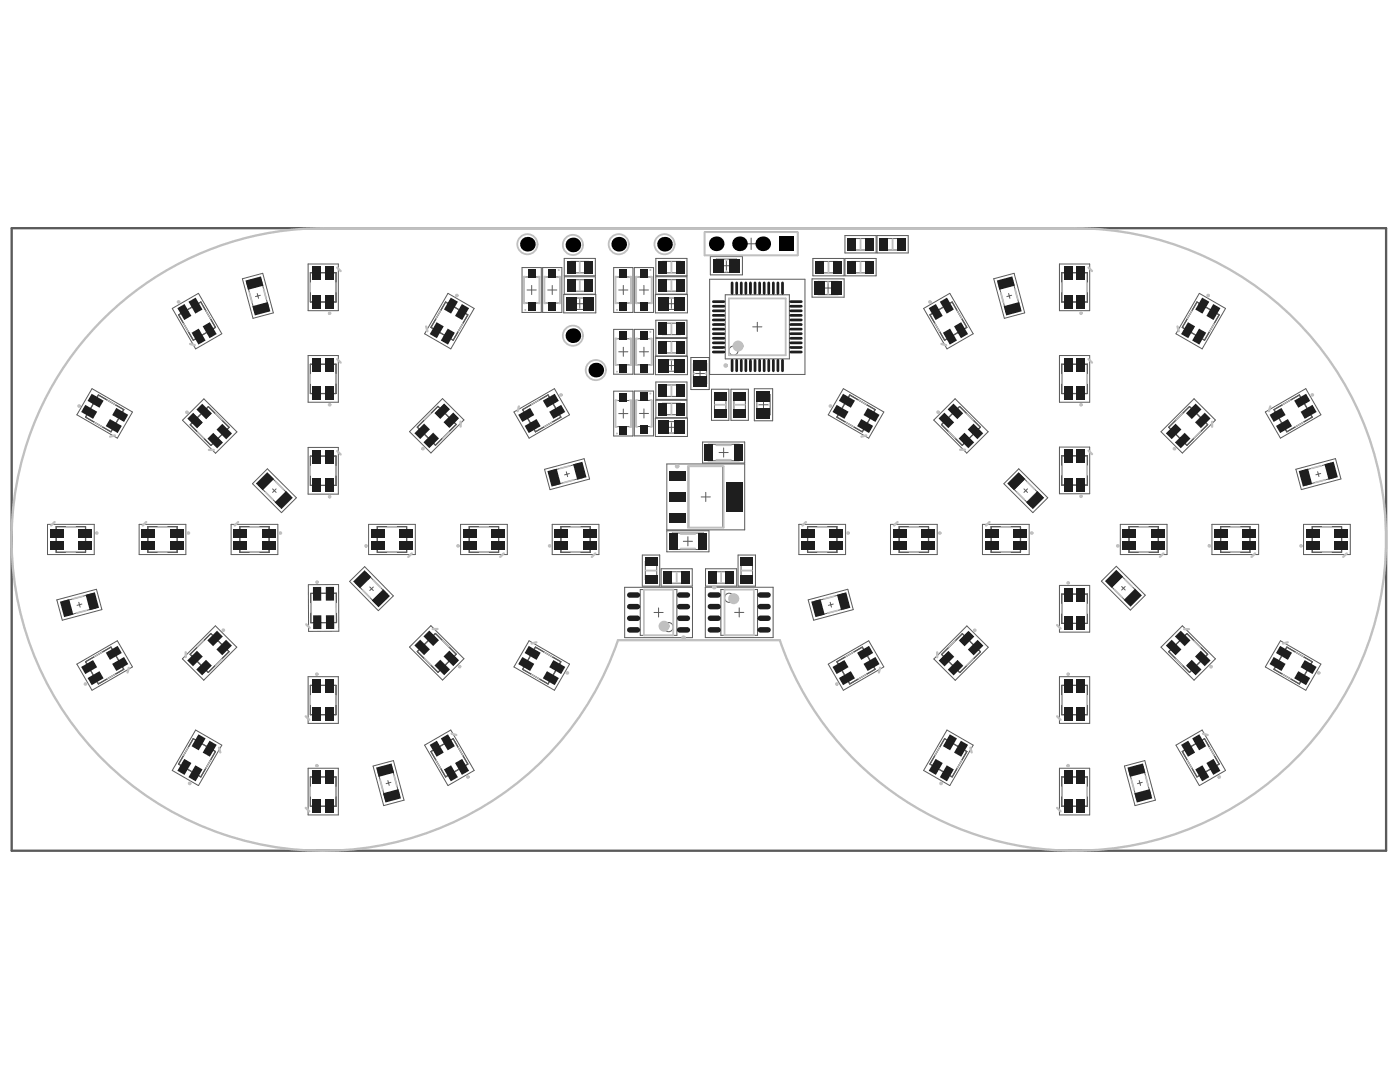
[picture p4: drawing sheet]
<svg xmlns="http://www.w3.org/2000/svg" width="279mm" height="216mm" viewBox="0 0 279 216" stroke-linecap="round" stroke-linejoin="round" font-family="sans-serif">
<g fill="none" stroke="#5a5a5a" stroke-width=".2">
<path d="M48.4 55.6l4-1.1 2.2 7.9-4.1 1.1zM49.3 56.6l2.8-.8 1.5 5.7-2.8 .8zM51.3 58.6l.3 .9M52 58.9l-1 .3M61.5 52.7h6v9.3h-6zM89.4 58.5l5.2 3-4.6 8.1-5.3-3zM104.2 53.4h3.8v8.9h-3.8zM104.6 55.3h3.1v5.2h-3.1zM105.2 57.9h1.8M106.1 57v1.8M108.3 53.4h3.8v8.9h-3.8zM108.7 55.3h3.1v5.2h-3.1z"/>
<path d="M109.3 57.9h1.8M110.2 57v1.8M112.5 58.8h6.4v3.6h-6.4zM112.6 51.6h6.2v3.4h-6.2zM112.6 55.2h6.2v3.5h-6.2zM113.9 52.2h3.6v2.2h-3.6zM113.9 55.8h3.6v2.3h-3.6zM113.9 59.5h3.6v2.2h-3.6zM115.7 59.7v1.8M122.5 53.4h3.8v8.9h-3.8zM122.8 55.3h3.1v5.2h-3.1zM123.5 57.9h1.8"/>
<path d="M124.4 57v1.8M126.6 53.4h3.8v8.9h-3.8zM127 55.3h3.1v5.2h-3.1zM127.6 57.9h1.8M128.5 57v1.8M130.8 58.8h6.4v3.6h-6.4zM130.9 51.6h6.2v3.4h-6.2zM130.9 55.2h6.2v3.5h-6.2zM132.2 59.5h3.6v2.2h-3.6zM132.2 52.2h3.6v2.2h-3.6zM132.2 55.8h3.6v2.3h-3.6zM134 59.7v1.8"/>
<path d="M140.6 46.3h18.6v4.7h-18.6zM141.6 55.7h19v19h-19zM141.8 51.2h6.4v3.7h-6.4zM143 51.7h4v2.6h-4zM144.1 53h1.8M144.7 58.8h12.8v12.8h-12.8zM145 52.1v1.8M148.8 48.6h2.2M149.9 47.5v2.3M162.1 55.6h6.4v3.7h-6.4zM162.2 51.6h6.2v3.4h-6.2zM163.3 56.1h4v2.7h-4z"/>
<path d="M163.5 52.2h3.7v2.3h-3.7zM164.3 57.5h1.9M165.3 56.6v1.8M168.6 47h6.2v3.5h-6.2zM168.6 51.6h6.2v3.4h-6.2zM169.9 47.6h3.7v2.3h-3.7zM169.9 52.2h3.7v2.3h-3.7zM175 47h6.2v3.5h-6.2zM176.3 47.6h3.7v2.3h-3.7zM198.3 55.6l4.1-1.1 2.1 7.9-4.1 1.1zM199.2 56.6l2.9-.8 1.5 5.7-2.8 .8zM201.3 58.6l.2 .9"/>
<path d="M201.9 58.9l-1 .3M211.4 52.7h6.1v9.3h-6.1zM239.4 58.5l5.2 3-4.7 8.1-5.2-3zM18.4 77.5l8 4.7-3 5.2-8.1-4.6zM34.4 61.5l5.2-3 4.7 8.1-5.3 3zM61.5 70.9h6v9.4h-6zM88.3 79.5l4.3 4.3-6.6 6.6-4.3-4.3zM114.8 60.6h1.8M122.5 65.7h3.8v9h-3.8zM122.5 78.1h3.8v8.9h-3.8zM122.8 79.9h3.1v5.2h-3.1zM122.8 67.6h3.1v5.2h-3.1z"/>
<path d="M123.5 70.2h1.8M124.4 69.3v1.8M126.6 65.7h3.8v9h-3.8zM126.6 78h3.8v9h-3.8zM127 79.9h3.1v5.2h-3.1zM127 67.6h3.1v5.2h-3.1zM127.6 70.2h1.8M128.5 69.3v1.8M130.8 71.1h6.4v3.7h-6.4zM130.9 63.9h6.2v3.5h-6.2zM130.9 67.5h6.2v3.5h-6.2zM130.9 76.2h6.2v3.5h-6.2z"/>
<path d="M130.9 79.9h6.2v3.4h-6.2zM132.2 71.8h3.6v2.3h-3.6zM132.2 64.5h3.6v2.3h-3.6zM132.2 68.1h3.6v2.3h-3.6zM132.2 76.8h3.6v2.3h-3.6zM133.1 60.6h1.8M133.1 72.9h1.8M134 72v1.8M137.9 71.3h3.6v6.4h-3.6zM138.4 72.5h2.6v4h-2.6zM138.8 74.5h1.8M139.7 73.6v1.8"/>
<path d="M142 77.7h3.5v6.2h-3.5zM142.6 78.9h2.3v3.7h-2.3zM145.9 77.7h3.5v6.2h-3.5zM146.5 78.9h2.3v3.7h-2.3zM150.2 65.2h1.9M150.5 77.6h3.7v6.4h-3.7zM151 78.8h2.7v4h-2.7zM151.1 64.3v1.8M152.4 79.9v1.8M168.3 77.5l8.1 4.7-3 5.2-8.1-4.6zM184.3 61.5l5.3-3 4.6 8.1-5.2 3zM211.4 70.9h6.1v9.4h-6.1z"/>
<path d="M36.4 83.8l4.3-4.2 6.6 6.6-4.3 4.2zM50.4 96.5l3-3 5.8 5.8-3 3zM51.7 96.9l2-2.1 4.2 4.1-2.1 2.1zM54.4 97.5l.7 .8M55.1 97.5l-.7 .8M61.5 89.3h6v9.3h-6zM102.6 82.2l8-4.7 3.1 5.3-8.1 4.6zM108.7 93.6l7.9-2.1 1.1 4.1-7.9 2.1zM109.9 94l5.7-1.5 .8 2.8-5.7 1.5zM113 94.1l.3 1M113.6 94.5l-.9 .3M123.5 82.5h1.8"/>
<path d="M124.4 81.6v1.8M127.6 82.5h1.8M128.5 81.6v1.8M130.8 83.4h6.4v3.7h-6.4zM132.2 84.1h3.6v2.3h-3.6zM132.2 80.5h3.6v2.3h-3.6zM133.1 85.3h1.8M133.1 92.6h15.5v13.1h-15.5zM134 84.4v1.8M137.5 93h6.7v12.3h-6.7zM139.9 99.2h1.9M140.2 88.2h8.4v4.2h-8.4z"/>
<path d="M140.9 98.2v1.9M141.3 88.7h6.2v3.2h-6.2zM143.5 90.3h1.8M144.4 89.4v1.8M151.5 80.8h1.8M186.3 83.8l4.3-4.2 6.6 6.5-4.3 4.3zM200.3 96.5l3-3 5.8 5.8-3 3zM201.6 96.9l2.1-2.1 4.1 4.1-2.1 2.1zM204.3 97.5l.8 .8M205.1 97.5l-.8 .8M211.4 89.2h6.1v9.3h-6.1zM231.7 86.1l6.6-6.5 4.3 4.2-6.6 6.6z"/>
<path d="M252.5 82.2l8.1-4.7 3 5.3-8.1 4.6zM258.6 93.6l7.9-2.1 1.1 4.1-7.9 2.1zM259.9 94l5.6-1.6 .8 2.9-5.7 1.5zM263 94.1l.2 1M263.6 94.5l-1 .2M9.5 104.6h9.3v6.1h-9.3zM11.3 119.7l7.9-2.1 1.1 4-7.9 2.2zM27.8 104.6h9.3v6.1h-9.3zM46.1 104.6h9.3v6.1h-9.3zM61.5 116.7l6.1-.1v9.4h-6zM69.8 116l3-2.9 5.7 5.8-3 3zM71.1 116.4l2.1-2 4 4.1-2 2.1z"/>
<path d="M73.6 104.6h9.3v6.1h-9.3zM73.8 117.1l.7 .7M74.5 117.1l-.7 .7M91.9 104.6h9.3v6.1h-9.3zM110.2 104.6h9.3v6.1h-9.3zM124.7 117.2h13.5v10h-13.5zM127.8 117.6h7.3v9.2h-7.3zM128.2 110.7h3.5v6.3h-3.5zM128.8 112h2.3v3.7h-2.3zM131.9 113.5h6.3v3.5h-6.3zM133.1 105.9h8.4v4.2h-8.4zM133.2 114.1h3.7v2.3h-3.7z"/>
<path d="M134.2 106.4h6.2v3.3h-6.2zM136.4 108h1.8M137.3 107.1v1.8M140.8 117.2h13.5v10h-13.5zM140.8 113.5h6.2v3.5h-6.2zM142.1 114.1h3.6v2.3h-3.6zM143.9 117.6h7.3v9.2h-7.3zM147.3 110.7h3.5v6.3h-3.5zM147.9 112h2.3v3.7h-2.3zM159.4 104.6h9.4v6.1h-9.4zM161.3 119.7l7.9-2.1 1.1 4-7.9 2.2zM177.7 104.6h9.3v6.1h-9.3z"/>
<path d="M196.1 104.6h9.3v6.1h-9.3zM211.4 116.8h6.1v9.3h-6.1zM219.8 116l3-3 5.8 5.8-3 2.9zM221.1 116.3l2.1-2 4.1 4.1-2.1 2.1zM223.6 104.6h9.3v6.1h-9.3zM223.8 117l.8 .7M224.6 117l-.8 .7M241.9 104.6h9.3v6.1h-9.3zM260.2 104.6h9.3v6.1h-9.3zM12.7 120l5.6-1.5 .8 2.8-5.7 1.5zM15.3 132.5l8.1-4.6 3 5.2-8 4.6zM15.7 120.2l.3 .9"/>
<path d="M16.3 120.5l-.9 .3M36.4 131.5l6.6-6.6 4.3 4.2-6.6 6.6zM61.5 135h6v9.3h-6zM81.7 129.1l4.3-4.3 6.6 6.6-4.3 4.3zM105.6 127.9l8.1 4.6-3.1 5.2-8-4.6zM130.5 122.2h1.8M131.4 121.3v1.8M146.6 122.2h1.8M147.5 121.3v1.8M162.6 120l5.7-1.5 .7 2.8-5.6 1.5zM165.3 132.5l8.1-4.6 3 5.2-8.1 4.6zM165.7 120.2l.2 .9"/>
<path d="M166.3 120.5l-1 .3M193 124.9l4.2 4.3-6.6 6.6-4.2-4.3zM211.4 135h6.1v9.3h-6.1zM231.7 129.1l4.3-4.2 6.6 6.6-4.3 4.2zM255.5 127.9l8.1 4.6-3 5.2-8.1-4.6zM39 145.7l5.3 3-4.7 8.1-5.2-3.1zM61.5 153.3h6v9.3h-6zM74.5 152.9l4-1.1 2.1 7.9-4 1.1zM75.4 153.8l2.8-.8 1.5 5.7-2.8 .7zM77.4 155.8l.3 .9M78 156.1l-.9 .3M84.7 148.7l5.3-3 4.6 8-5.2 3.1z"/>
<path d="M189 145.7l5.2 3-4.6 8.1-5.3-3.1zM211.4 153.3h6.1v9.3h-6.1zM224.4 152.9l4.1-1.1 2.1 7.9-4.1 1.1zM225.3 153.8l2.8-.8 1.6 5.7-2.9 .7zM227.4 155.8l.2 .9M228 156.1l-1 .3M234.7 148.7l5.2-3 4.7 8-5.2 3.1z"/>
<circle cx="146.4" cy="70" r=".91"/>
<circle cx="145.5" cy="119.3" r=".91"/>
<circle cx="133.4" cy="125.1" r=".91"/>
</g>
<g fill="none" stroke="#5a5a5a" stroke-width=".23">
<path d="M61.9 54.4h5.2v5.9h-5.2zM211.9 54.4h5.1v5.9h-5.1zM19.6 78.8l5.1 2.9-2.6 4.5-5-3zM35.6 62.8l4.5-2.5 2.9 5-4.4 2.6zM61.9 72.7h5.2v5.8h-5.2zM88.9 60.3l4.5 2.5-3 5.1-4.4-2.6zM169.6 78.8l5.1 2.9-2.6 4.5-5.1-3zM185.6 62.8l4.4-2.5 3 5-4.5 2.6zM211.9 72.7h5.1v5.8h-5.1zM238.9 60.3l4.4 2.5-2.9 5.1-4.4-2.6zM38 84.8l3.6-3.7 4.1 4.2-3.6 3.6zM61.9 91h5.2v5.9h-5.2z"/>
<path d="M87.4 81.1l3.6 3.6-4.1 4.1-3.6-3.6zM104.3 81.7l5.1-2.9 2.5 4.4-5 3zM187.9 84.7l3.6-3.6 4.2 4.1-3.7 3.7zM211.9 90.9h5.1v5.9h-5.1zM233.3 85.2l4.1-4.1 3.6 3.6-4.1 4.2zM254.3 81.7l5-2.9 2.6 4.4-5.1 3zM11.2 105.1h5.9v5.1h-5.9zM29.5 105.1h5.9v5.1h-5.9zM47.9 105.1h5.8v5.1h-5.8zM62 118.4h5.1l.1 5.8-5.2 .1zM75.3 105.1h5.9v5.1h-5.9zM93.7 105.1h5.8v5.1h-5.8z"/>
<path d="M111.9 105.1h5.9v5.1h-5.9zM161.2 105.1h5.8v5.1h-5.8zM179.5 105.1h5.8v5.1h-5.8zM197.8 105.1h5.9v5.1h-5.9zM211.9 118.5h5.1v5.9h-5.1zM225.3 105.1h5.9v5.1h-5.9zM243.6 105.1h5.9v5.1h-5.9zM261.9 105.1h5.8v5.1h-5.8zM17.1 132l5-2.9 2.6 4.5-5.1 2.9zM37.9 130.6l4.2-4.2 3.6 3.6-4.1 4.2zM61.9 136.8h5.2v5.8h-5.2zM83.3 130l3.6-3.6 4.1 4.1-3.6 3.6z"/>
<path d="M106.9 129.1l5 2.9-2.5 4.5-5.1-2.9zM167 132l5.1-2.9 2.6 4.5-5.1 2.9zM192.1 126.4l3.6 3.7-4.2 4.1-3.6-3.6zM211.9 136.8h5.1v5.8h-5.1zM233.3 130l3.6-3.6 4.1 4.2-3.6 3.6zM256.8 129.1l5.1 2.9-2.6 4.5-5-2.9zM38.6 147.4l4.4 2.6-2.9 5-4.5-2.5zM61.9 155h5.2v5.9h-5.2zM86 150l4.4-2.6 3 5.1-4.5 2.5zM188.5 147.4l4.5 2.6-3 5-4.4-2.5zM211.9 155h5.1v5.9h-5.1zM236 150l4.4-2.6 2.9 5.1-4.4 2.5z"/>
</g>
<path d="M2.3 45.5h274.3v124.3h-274.3z" fill="none" stroke="#5a5a5a" stroke-width=".46"/>
<g fill="none" stroke="#c0c0c0" stroke-width=".37">
<path d="M49.8 58.5l.5 1.9M52.6 57.7l.5 1.9M104.8 55.2h-.2v5.3h.2M107.4 55.2h.3v5.3h-.3M108.9 55.2h-.2v5.3h.2M111.5 55.2h.3v5.3h-.3M115.7 52.3v2M115.7 56v2M123.1 55.2h-.3v5.3h.3M125.7 55.2h.2v5.3h-.2M127.2 55.2h-.2v5.3h.2M129.8 55.2h.3v5.3h-.3"/>
<path d="M134 52.3v2M134 55.9v2.1M140.6 46.3h18.6v4.7h-18.6zM144.9 54.2h.2M144.9 51.9h.2M145.5 59.6h11.3v11.3h-11.3zM165.2 58.6h.2M165.2 56.3h.2M165.3 52.3v2M171.7 47.7v2M171.7 52.3v2M178.1 47.7v2"/>
<path d="M199.7 58.5l.6 1.9M202.6 57.7l.5 1.9M123.1 79.9h-.3v5.3h.3M123.1 67.5h-.3v5.3h.3M125.7 79.9h.2v5.3h-.2M125.7 67.5h.2v5.3h-.2M127.2 79.9h-.2v5.3h.2M127.2 67.5h-.2v5.3h.2M129.8 79.9h.3v5.3h-.3M129.8 67.5h.3v5.3h-.3M134 64.6v2M134 68.3v2"/>
<path d="M134 77v2M138.6 74.4v.2M140.9 74.4v.2M53 98.2l1.4 1.4M55.1 96.2l1.4 1.4M113.7 93l-1.9 .5M114.5 95.8l-1.9 .5M134 80.6v2M137.3 93h7.1v12.3h-7.1zM142.7 80.8h2M143 91.8h2.9M143 88.8h2.9"/>
<path d="M146.6 80.8h2M151.2 80.7v.2M153.5 80.7v.2M203 98.2l1.4 1.4M205 96.2l1.4 1.4M263.7 92.9l-2 .6M264.4 95.8l-1.9 .5M16.5 119l-2 .5M72.4 117.8l1.4 1.4M74.5 115.7l1.4 1.5M128.5 117.6h5.9v9.2h-5.9zM128.9 113.9h2"/>
<path d="M135 114.2v2M135.8 109.5h2.9M135.8 106.5h2.9M143.9 114.2v2M144.6 117.6h5.9v9.2h-5.9zM148 113.9h2M166.4 119l-1.9 .5M222.5 117.7l1.4 1.4M224.5 115.6l1.4 1.5M17.2 121.8l-1.9 .5M167.2 121.8l-2 .5M75.9 155.6l.5 2"/>
<path d="M78.7 154.9l.5 1.9M225.8 155.6l.5 2M228.6 154.9l.6 1.9"/>
<circle cx="91.2" cy="59" r=".18"/>
<circle cx="105.3" cy="48.7" r="2.01"/>
<circle cx="114.3" cy="48.9" r="2.01"/>
<circle cx="123.5" cy="48.7" r="2.01"/>
<circle cx="132.6" cy="48.7" r="2.01"/>
<circle cx="241.1" cy="59" r=".18"/>
<circle cx="35.6" cy="60.2" r=".18"/>
<circle cx="65.8" cy="62.5" r=".18"/>
<circle cx="112" cy="78.8" r=".18"/>
<circle cx="114.3" cy="67" r="2.01"/>
<circle cx="118.9" cy="73.8" r="2.01"/>
<circle cx="185.6" cy="60.2" r=".18"/>
<circle cx="215.7" cy="62.5" r=".18"/>
<circle cx="261.9" cy="78.8" r=".18"/>
<circle cx="15.8" cy="81" r=".18"/>
<circle cx="37.3" cy="82.3" r=".18"/>
<circle cx="65.8" cy="99.1" r=".18"/>
<circle cx="65.8" cy="80.8" r=".18"/>
<circle cx="84.4" cy="89.5" r=".18"/>
<circle cx="165.7" cy="81" r=".18"/>
<circle cx="187.2" cy="82.2" r=".18"/>
<circle cx="215.7" cy="80.8" r=".18"/>
<circle cx="215.7" cy="99" r=".18"/>
<circle cx="234.4" cy="89.5" r=".18"/>
<circle cx="19.3" cy="106.4" r=".18"/>
<circle cx="37.6" cy="106.4" r=".18"/>
<circle cx="56" cy="106.4" r=".18"/>
<circle cx="63.3" cy="116.2" r=".18"/>
<circle cx="73.1" cy="108.9" r=".18"/>
<circle cx="91.4" cy="108.9" r=".18"/>
<circle cx="109.7" cy="108.9" r=".18"/>
<circle cx="169.3" cy="106.4" r=".18"/>
<circle cx="187.5" cy="106.4" r=".18"/>
<circle cx="205.9" cy="106.4" r=".18"/>
<circle cx="213.2" cy="116.3" r=".18"/>
<circle cx="223.1" cy="108.9" r=".18"/>
<circle cx="241.4" cy="108.9" r=".18"/>
<circle cx="259.6" cy="108.9" r=".18"/>
<circle cx="17.1" cy="136.5" r=".18"/>
<circle cx="44.6" cy="125.7" r=".18"/>
<circle cx="63.2" cy="134.5" r=".18"/>
<circle cx="91.7" cy="133" r=".18"/>
<circle cx="113.2" cy="134.3" r=".18"/>
<circle cx="167" cy="136.5" r=".18"/>
<circle cx="194.5" cy="125.8" r=".18"/>
<circle cx="213.2" cy="134.5" r=".18"/>
<circle cx="241.7" cy="133" r=".18"/>
<circle cx="263.2" cy="134.3" r=".18"/>
<circle cx="37.9" cy="156.3" r=".18"/>
<circle cx="63.2" cy="152.8" r=".18"/>
<circle cx="93.4" cy="155" r=".18"/>
<circle cx="187.8" cy="156.3" r=".18"/>
<circle cx="213.2" cy="152.8" r=".18"/>
<circle cx="243.3" cy="155" r=".18"/>
</g>
<g fill="none" stroke="#c0c0c0" stroke-width=".23">
<path d="M61.9 56.4v1.8M67.1 56.4v1.8M211.9 56.4v1.8M217 56.4v1.8M21.4 79.8l1.6 .9M36.7 64.6l.9 1.5M41.1 62l.9 1.6M61.9 74.7v1.8M67.1 74.7v1.8M87.9 62l-.9 1.6M92.4 64.6l-1 1.5M107.6 79.8l-1.6 .9"/>
<path d="M171.3 79.8l1.6 .9M186.6 64.6l.9 1.5M191 62l.9 1.6M211.9 74.7v1.8M217 74.7v1.8M237.9 62l-.9 1.6M242.3 64.6l-.9 1.5M257.6 79.8l-1.6 .9M18.8 84.2l1.6 1M39.4 86.2l1.3 1.3M43 82.6l1.3 1.2M61.9 93v1.9"/>
<path d="M67.1 93v1.9M86 82.5l-1.3 1.3M89.6 86.1l-1.3 1.3M110.2 84.2l-1.6 1M168.8 84.2l1.6 1M189.3 86.1l1.3 1.3M192.9 82.5l1.3 1.3M211.9 93v1.8M217 93v1.8M236 82.5l-1.3 1.3M239.6 86.1l-1.3 1.3M260.1 84.2l-1.5 1"/>
<path d="M13.2 110.2h1.9M13.2 105.1h1.9M31.5 110.2h1.8M31.5 105.1h1.8M49.9 110.2h1.8M49.9 105.1h1.8M77.3 110.2h1.8M77.3 105.1h1.8M95.7 110.2h1.8M95.7 105.1h1.8M114 110.2h1.8M114 105.1h1.8"/>
<path d="M163.2 110.2h1.8M163.2 105.1h1.8M181.5 110.2h1.8M181.5 105.1h1.8M199.8 110.2h1.8M199.8 105.1h1.8M227.3 110.2h1.9M227.3 105.1h1.9M245.6 110.2h1.8M245.6 105.1h1.8M263.9 110.2h1.8M265.7 105.1h-1.8"/>
<path d="M20.4 130.1l-1.6 .9M23 134.6l-1.6 .9M40.7 127.8l-1.3 1.3M44.3 131.5l-1.3 1.3M61.9 138.8v1.8M62 120.4v1.8M67.1 138.8v1.8M67.1 120.4v1.8M84.7 131.4l1.3 1.3M88.3 127.8l1.3 1.3M106 134.6l1.6 .9M108.6 130.1l1.6 .9"/>
<path d="M170.4 130.1l-1.6 .9M172.9 134.6l-1.6 .9M190.6 127.9l-1.3 1.3M194.3 131.5l-1.3 1.3M211.9 120.6v1.8M211.9 138.8v1.8M217 120.6v1.8M217 138.8v1.8M234.7 131.5l1.3 1.3M238.3 127.8l1.3 1.3M256 134.6l1.6 .9M258.6 130.1l1.5 .9"/>
<path d="M37.6 149.1l-.9 1.6M42 151.7l-.9 1.6M61.9 157v1.9M67.1 157v1.9M87 151.7l.9 1.6M91.4 149.1l1 1.6M187.5 149.1l-.9 1.6M191.9 151.7l-.9 1.6M211.9 157v1.9M217 157v1.9M237 151.7l.9 1.6M241.4 149.1l.9 1.6"/>
</g>
<g fill="none" stroke="#c0c0c0" stroke-width=".46">
<path d="M67.3 53.4l.7 .7M217.2 53.4l.7 .7M21.1 63.2a62.2 62.2 0 0 1 43.4-17.7h150a62.1 62.1 0 0 1 50.5 98.3 62.1 62.1 0 0 1-109.4-16.1h-32.3a62.2 62.2 0 0 1-91.9 32.5 62.2 62.2 0 0 1-10.3-97zM37.9 68.6l1 .3M67.3 71.7l.7 .7M85 65.1l.3 1M187.9 68.6l.9 .3M217.2 71.7l.7 .7M235 65.1l.2 1M22.9 86.9l-.9 .2M41.7 89.8h1M67.3 90l.7 .7"/>
<path d="M91.9 84.1v1M103.6 81.1l-.3 1M172.9 86.9l-1 .2M191.6 89.7h1M217.2 89.9l.7 .7M241.9 84.2v1M253.5 81.1l-.2 1M10.9 104.2l-.7 .7M29.2 104.2l-.7 .7M47.5 104.2l-.7 .7M82.2 110.4l-.7 .7M100.5 110.4l-.7 .7"/>
<path d="M118.8 110.4l-.7 .7M160.8 104.2l-.7 .7M179.1 104.2l-.7 .7M197.5 104.2l-.7 .7M232.2 110.4l-.7 .7M250.5 110.4l-.7 .7M268.8 110.4l-.7 .7M25.7 133.2l-.3 1M37.1 130.1v1M61.1 124.6l.7 .7M86.3 125.5h1M107 128.2l-.9 .2"/>
<path d="M175.7 133.2l-.3 1M187 130.2v1M211 124.7l.7 .7M236.3 125.5h1M257 128.2l-1 .2M43.7 149.2l.3 .9M61 142.9l.7 .7M90.1 146.4l1 .3M193.7 149.2l.2 .9M211 142.9l.7 .7M240.1 146.4l.9 .3M61 161.2l.7 .7"/>
<path d="M211 161.2l.7 .7"/>
<circle cx="144.8" cy="72.9" r=".23"/>
<circle cx="135.1" cy="93" r=".23"/>
<circle cx="142.5" cy="117.2" r=".23"/>
<circle cx="136.4" cy="127.2" r=".23"/>
</g>
<g fill="none" stroke="#c0c0c0" stroke-width=".2">
<circle cx="111.5" cy="53.9" r=".09"/>
<circle cx="129.8" cy="53.9" r=".09"/>
<circle cx="104.8" cy="61.8" r=".09"/>
<circle cx="123.1" cy="61.8" r=".09"/>
<circle cx="123.1" cy="74.2" r=".09"/>
<circle cx="129.8" cy="66.2" r=".09"/>
<circle cx="129.8" cy="78.5" r=".09"/>
<circle cx="123.1" cy="86.5" r=".09"/>
</g>
<g fill="none" stroke="#c0c0c0" stroke-width="1.1">
<circle cx="147.3" cy="69.1" r=".55"/>
<circle cx="146.4" cy="119.5" r=".55"/>
<circle cx="132.5" cy="125" r=".55"/>
</g>
<g fill="#000">
<circle cx="105.3" cy="48.7" r="1.46"/>
<circle cx="114.3" cy="48.9" r="1.46"/>
<circle cx="123.5" cy="48.7" r="1.46"/>
<circle cx="132.6" cy="48.7" r="1.46"/>
<circle cx="142.9" cy="48.6" r="1.46"/>
<circle cx="147.6" cy="48.6" r="1.46"/>
<circle cx="152.2" cy="48.6" r="1.46"/>
<circle cx="114.3" cy="67" r="1.46"/>
<circle cx="118.9" cy="73.8" r="1.46"/>
</g>
<path d="M155.4 47.2h2.9v2.9h-2.9z" fill-rule="evenodd" fill="#000"/>
<g fill="#1e1e1e">
<path d="M15.6 105.5h2.8v1.7h-2.8z" fill-rule="evenodd"/>
<path d="M33.9 105.5h2.7v1.7h-2.7z" fill-rule="evenodd"/>
<path d="M65 153.8h1.6v2.7h-1.6z" fill-rule="evenodd"/>
<path d="M105.4 53.7h1.4v1.7h-1.4z" fill-rule="evenodd"/>
<path d="M109.5 53.7h1.4v1.7h-1.4z" fill-rule="evenodd"/>
<path d="M123.7 72.6h1.4v1.8h-1.4z" fill-rule="evenodd"/>
<path d="M123.7 53.7h1.4v1.7h-1.4z" fill-rule="evenodd"/>
<path d="M127.8 72.6h1.4v1.8h-1.4z" fill-rule="evenodd"/>
<path d="M127.8 53.7h1.4v1.7h-1.4z" fill-rule="evenodd"/>
<path d="M131.4 64.3h1.7v2.6h-1.7z" fill-rule="evenodd"/>
<path d="M134.9 64.3h1.7v2.6h-1.7z" fill-rule="evenodd"/>
<path d="M138.4 71.8h2.6v2.1h-2.6z" fill-rule="evenodd"/>
</g>
<path d="M142.4 68.4h2.1M142.4 69.3h2.1M142.4 70.2h2.1M142.4 64.8h2.1M142.4 65.7h2.1M142.4 66.6h2.1M142.4 61.1h2.1M142.4 62h2.1M142.4 62.9h2.1" fill="none" stroke="#1e1e1e" stroke-width=".55"/>
<g fill="#1e1e1e">
<path d="M212.4 153.8h1.6v2.7h-1.6z" fill-rule="evenodd"/>
<path d="M242.3 105.5h2.8v1.7h-2.8z" fill-rule="evenodd"/>
<path d="M260.6 105.5h2.8v1.7h-2.8z" fill-rule="evenodd"/>
<path d="M12 120.1l1.8-.5 .8 3-1.8 .5z" fill-rule="evenodd"/>
<path d="M15.6 108.1h2.8v1.6h-2.8z" fill-rule="evenodd"/>
<path d="M33.9 108.1h2.7v1.6h-2.7z" fill-rule="evenodd"/>
<path d="M39 152.7l1.4 .8-1.4 2.4-1.4-.8z" fill-rule="evenodd"/>
<path d="M37.6 60.2l1.4-.8 1.4 2.4-1.4 .8z" fill-rule="evenodd"/>
<path d="M65 159.4h1.6v2.8h-1.6z" fill-rule="evenodd"/>
<path d="M65 135.5h1.6v2.7h-1.6z" fill-rule="evenodd"/>
<path d="M65 117.1h1.7v2.7l-1.7 .1z" fill-rule="evenodd"/>
<path d="M65 122.8h1.7v2.7h-1.6z" fill-rule="evenodd"/>
<path d="M65 89.7h1.6v2.8h-1.6z" fill-rule="evenodd"/>
<path d="M65 95.4h1.6v2.7h-1.6z" fill-rule="evenodd"/>
<path d="M65 71.4h1.6v2.7h-1.6z" fill-rule="evenodd"/>
<path d="M65 77.1h1.6v2.7h-1.6z" fill-rule="evenodd"/>
<path d="M65 58.8h1.6v2.7h-1.6z" fill-rule="evenodd"/>
<path d="M105.4 60.3h1.4v1.7h-1.4z" fill-rule="evenodd"/>
<path d="M109.5 60.3h1.4v1.7h-1.4z" fill-rule="evenodd"/>
<path d="M113.1 55.7h1.7v2.5h-1.7z" fill-rule="evenodd"/>
<path d="M113.1 52h1.7v2.6h-1.7z" fill-rule="evenodd"/>
<path d="M116.6 55.7h1.7v2.5h-1.7z" fill-rule="evenodd"/>
<path d="M116.3 59.3h2.1v2.6h-2.1z" fill-rule="evenodd"/>
<path d="M116.6 52h1.7v2.6h-1.7z" fill-rule="evenodd"/>
<path d="M123.7 84.9h1.4v1.8h-1.4z" fill-rule="evenodd"/>
<path d="M123.7 78.4h1.4v1.7h-1.4z" fill-rule="evenodd"/>
<path d="M123.7 60.3h1.4v1.7h-1.4z" fill-rule="evenodd"/>
<path d="M123.7 66h1.4v1.8h-1.4z" fill-rule="evenodd"/>
<path d="M127.8 84.9h1.4v1.8h-1.4z" fill-rule="evenodd"/>
<path d="M127.8 78.3h1.4v1.8h-1.4z" fill-rule="evenodd"/>
<path d="M127.8 60.3h1.4v1.7h-1.4z" fill-rule="evenodd"/>
<path d="M127.8 66h1.4v1.8h-1.4z" fill-rule="evenodd"/>
<path d="M131.3 71.6h2.1v2.7h-2.1z" fill-rule="evenodd"/>
<path d="M131.4 76.7h1.7v2.5h-1.7z" fill-rule="evenodd"/>
<path d="M131.4 80.3h1.7v2.6h-1.7z" fill-rule="evenodd"/>
<path d="M131.4 55.7h1.7v2.5h-1.7z" fill-rule="evenodd"/>
<path d="M131.3 59.3h2.1v2.6h-2.1z" fill-rule="evenodd"/>
<path d="M131.4 52h1.7v2.6h-1.7z" fill-rule="evenodd"/>
<path d="M134.6 71.6h2.1v2.7h-2.1z" fill-rule="evenodd"/>
<path d="M134.9 76.7h1.7v2.5h-1.7z" fill-rule="evenodd"/>
<path d="M134.9 80.3h1.7v2.6h-1.7z" fill-rule="evenodd"/>
<path d="M134.9 55.7h1.7v2.5h-1.7z" fill-rule="evenodd"/>
<path d="M134.6 59.3h2.1v2.6h-2.1z" fill-rule="evenodd"/>
<path d="M134.9 52h1.7v2.6h-1.7z" fill-rule="evenodd"/>
<path d="M139.4 106.4h1.7v3.3h-1.7z" fill-rule="evenodd"/>
<path d="M138.4 75.1h2.6v2.1h-2.6z" fill-rule="evenodd"/>
</g>
<path d="M142.4 60.2h2.1M142.4 63.8h2.1M142.4 67.5h2.1" fill="none" stroke="#1e1e1e" stroke-width=".55"/>
<g fill="#1e1e1e">
<path d="M142.3 51.7h2.1v2.6h-2.1z" fill-rule="evenodd"/>
<path d="M146.6 88.7h1.6v3.2h-1.6z" fill-rule="evenodd"/>
</g>
<path d="M146.1 56.4v2.1M147 56.4v2.1M147.9 56.4v2.1M146.1 71.9v2.1M147 71.9v2.1M147.9 71.9v2.1" fill="none" stroke="#1e1e1e" stroke-width=".55"/>
<path d="M145.6 51.7h2.1v2.6h-2.1z" fill-rule="evenodd" fill="#1e1e1e"/>
<path d="M149.8 56.4v2.1M150.7 56.4v2.1M151.6 56.4v2.1M153.4 56.4v2.1M154.3 56.4v2.1M155.3 56.4v2.1M149.8 71.9v2.1M150.7 71.9v2.1M151.6 71.9v2.1M153.4 71.9v2.1M154.3 71.9v2.1M155.3 71.9v2.1" fill="none" stroke="#1e1e1e" stroke-width=".55"/>
<g fill="#1e1e1e">
<path d="M172.6 47.5h1.7v2.5h-1.7z" fill-rule="evenodd"/>
<path d="M172.6 52h1.7v2.6h-1.7z" fill-rule="evenodd"/>
<path d="M175.5 47.5h1.8v2.5h-1.8z" fill-rule="evenodd"/>
<path d="M179 47.5h1.7v2.5h-1.7z" fill-rule="evenodd"/>
<path d="M212.4 159.4h1.6v2.8h-1.6z" fill-rule="evenodd"/>
<path d="M212.4 135.5h1.6v2.7h-1.6z" fill-rule="evenodd"/>
<path d="M212.4 122.9h1.6v2.8h-1.6z" fill-rule="evenodd"/>
<path d="M212.4 117.3h1.6v2.7h-1.6z" fill-rule="evenodd"/>
<path d="M212.4 89.7h1.6v2.7h-1.6z" fill-rule="evenodd"/>
<path d="M212.4 95.3h1.6v2.8h-1.6z" fill-rule="evenodd"/>
<path d="M212.4 71.4h1.6v2.7h-1.6z" fill-rule="evenodd"/>
<path d="M212.4 77.1h1.6v2.7h-1.6z" fill-rule="evenodd"/>
<path d="M212.4 58.8h1.6v2.7h-1.6z" fill-rule="evenodd"/>
<path d="M234.5 88.3l1.9-2 1.2 1.2-2 1.9z" fill-rule="evenodd"/>
<path d="M238.5 153.5l1.5-.8 1.3 2.4-1.4 .8z" fill-rule="evenodd"/>
<path d="M239.9 59.4l1.4 .8-1.3 2.4-1.5-.8z" fill-rule="evenodd"/>
<path d="M242.3 108.1h2.8v1.6h-2.8z" fill-rule="evenodd"/>
<path d="M260.6 108.1h2.8v1.6h-2.8z" fill-rule="evenodd"/>
<path d="M264.3 92.6l1.9-.5 .8 3.1-1.9 .5z" fill-rule="evenodd"/>
<path d="M65 141.1h1.6v2.8h-1.6z" fill-rule="evenodd"/>
<path d="M65 53.1h1.6v2.8h-1.6z" fill-rule="evenodd"/>
<path d="M131.4 68h1.7v2.6h-1.7z" fill-rule="evenodd"/>
<path d="M131.3 83.9h2.1v2.7h-2.1z" fill-rule="evenodd"/>
<path d="M134.9 68h1.7v2.6h-1.7z" fill-rule="evenodd"/>
<path d="M134.6 83.9h2.1v2.7h-2.1z" fill-rule="evenodd"/>
<path d="M212.4 141.1h1.6v2.8h-1.6z" fill-rule="evenodd"/>
<path d="M212.4 53.1h1.6v2.8h-1.6z" fill-rule="evenodd"/>
<path d="M234.5 127l1.1-1.2 2 2-1.2 1.1z" fill-rule="evenodd"/>
<path d="M9.9 105.5h2.8v1.7h-2.8z" fill-rule="evenodd"/>
<path d="M28.2 105.5h2.8v1.7h-2.8z" fill-rule="evenodd"/>
<path d="M46.6 105.5h2.7v1.7h-2.7z" fill-rule="evenodd"/>
<path d="M52.2 105.5h2.8v1.7h-2.8z" fill-rule="evenodd"/>
<path d="M62.4 153.8h1.6v2.7h-1.6z" fill-rule="evenodd"/>
<path d="M76.4 158.3l3.1-.8 .5 1.8-3.1 .8z" fill-rule="evenodd"/>
<path d="M79.7 105.5h2.7v1.7h-2.7z" fill-rule="evenodd"/>
<path d="M74 105.5h2.8v1.7h-2.8z" fill-rule="evenodd"/>
<path d="M98 105.5h2.8v1.7h-2.8z" fill-rule="evenodd"/>
<path d="M92.4 105.5h2.7v1.7h-2.7z" fill-rule="evenodd"/>
<path d="M110.7 105.5h2.7v1.7h-2.7z" fill-rule="evenodd"/>
</g>
<path d="M125.7 118.7h1.5M135.6 118.7h1.6M141.8 118.7h1.5M125.7 125.7h1.5M125.7 121.1h1.5M135.6 125.7h1.6M135.6 121.1h1.6M141.8 125.7h1.5M141.8 121h1.5" fill="none" stroke="#1e1e1e" stroke-width="1.1"/>
<g fill="#1e1e1e">
<path d="M133.5 102.4h3.2v1.9h-3.2z" fill-rule="evenodd"/>
<path d="M133.5 98.2h3.2v1.9h-3.2z" fill-rule="evenodd"/>
<path d="M133.5 94h3.2v1.9h-3.2z" fill-rule="evenodd"/>
</g>
<path d="M151.7 118.7h1.6M151.7 125.7h1.6M151.7 121h1.6" fill="none" stroke="#1e1e1e" stroke-width="1.1"/>
<path d="M157.8 70.2h2.1M157.8 69.3h2.1M157.8 68.4h2.1M157.8 66.6h2.1M157.8 65.7h2.1M157.8 64.8h2.1M157.8 62.9h2.1M157.8 62h2.1M157.8 61.1h2.1" fill="none" stroke="#1e1e1e" stroke-width=".55"/>
<g fill="#1e1e1e">
<path d="M165.6 105.5h2.7v1.7h-2.7z" fill-rule="evenodd"/>
<path d="M178.2 105.5h2.7v1.7h-2.7z" fill-rule="evenodd"/>
<path d="M183.8 105.5h2.8v1.7h-2.8z" fill-rule="evenodd"/>
<path d="M196.5 105.5h2.8v1.7h-2.8z" fill-rule="evenodd"/>
<path d="M202.2 105.5h2.7v1.7h-2.7z" fill-rule="evenodd"/>
<path d="M214.9 153.8h1.7v2.7h-1.7z" fill-rule="evenodd"/>
<path d="M226.4 158.3l3.1-.8 .5 1.8-3.1 .8z" fill-rule="evenodd"/>
<path d="M229.7 105.5h2.7v1.7h-2.7z" fill-rule="evenodd"/>
<path d="M224 105.5h2.8v1.7h-2.8z" fill-rule="evenodd"/>
<path d="M266.3 105.5h2.7v1.7h-2.7z" fill-rule="evenodd"/>
<path d="M9.9 108.1h2.8v1.6h-2.8z" fill-rule="evenodd"/>
<path d="M22.4 132.5l2.4-1.4 .8 1.4-2.4 1.4z" fill-rule="evenodd"/>
<path d="M16.2 133.1l2.4-1.4 .8 1.4-2.4 1.4z" fill-rule="evenodd"/>
<path d="M17.5 135.3l2.4-1.4 .8 1.4-2.4 1.4z" fill-rule="evenodd"/>
<path d="M17.1 118.7l1.8-.5 .9 3.1-1.9 .5z" fill-rule="evenodd"/>
<path d="M23.2 81.4l2.4 1.4-.8 1.4-2.4-1.4z" fill-rule="evenodd"/>
<path d="M18.3 78.6l2.4 1.3-.8 1.5-2.4-1.4z" fill-rule="evenodd"/>
<path d="M17 80.8l2.4 1.4-.8 1.4-2.4-1.4z" fill-rule="evenodd"/>
<path d="M39.6 146.5l1.4 .8-1.3 2.4-1.5-.8z" fill-rule="evenodd"/>
<path d="M36.8 151.4l1.4 .8-1.4 2.4-1.4-.8z" fill-rule="evenodd"/>
<path d="M37.4 131.8l1.9-2 1.2 1.2-2 1.9z" fill-rule="evenodd"/>
<path d="M39.2 133.6l1.9-1.9 1.2 1.1-2 2z" fill-rule="evenodd"/>
<path d="M28.2 108.1h2.8v1.6h-2.8z" fill-rule="evenodd"/>
<path d="M39.2 81.7l1.2-1.1 1.9 1.9-1.2 1.2z" fill-rule="evenodd"/>
<path d="M38.2 66.4l1.5-.8 1.3 2.3-1.4 .9z" fill-rule="evenodd"/>
<path d="M35.4 61.5l1.4-.8 1.4 2.3-1.4 .9z" fill-rule="evenodd"/>
<path d="M46.6 108.1h2.7v1.6h-2.7z" fill-rule="evenodd"/>
<path d="M52.2 108.1h2.8v1.6h-2.8z" fill-rule="evenodd"/>
<path d="M51.1 96.5l2.2-2.3 1.4 1.4-2.3 2.2z" fill-rule="evenodd"/>
<path d="M49 56l3.1-.8 .5 1.8-3.1 .8z" fill-rule="evenodd"/>
<path d="M50.4 61.1l3.1-.8 .5 1.8-3.1 .8z" fill-rule="evenodd"/>
<path d="M62.4 159.4h1.6v2.8h-1.6z" fill-rule="evenodd"/>
<path d="M62.4 135.5h1.6v2.7h-1.6z" fill-rule="evenodd"/>
<path d="M62.5 117.1h1.6v2.8h-1.6z" fill-rule="evenodd"/>
<path d="M62.5 122.8h1.6v2.7h-1.6z" fill-rule="evenodd"/>
<path d="M62.4 89.7h1.6v2.8h-1.6z" fill-rule="evenodd"/>
<path d="M62.4 95.4h1.6v2.7h-1.6z" fill-rule="evenodd"/>
<path d="M62.4 71.4h1.6v2.7h-1.6z" fill-rule="evenodd"/>
<path d="M62.4 77.1h1.6v2.7h-1.6z" fill-rule="evenodd"/>
<path d="M62.4 58.8h1.6v2.7h-1.6z" fill-rule="evenodd"/>
<path d="M75.1 153.2l3.1-.9 .4 1.9-3 .8z" fill-rule="evenodd"/>
<path d="M74.2 119.8l2.3-2.2 1.3 1.3-2.3 2.3z" fill-rule="evenodd"/>
<path d="M79.7 108.1h2.7v1.6h-2.7z" fill-rule="evenodd"/>
<path d="M74 108.1h2.8v1.6h-2.8z" fill-rule="evenodd"/>
<path d="M88 147.3l1.4-.8 1.4 2.4-1.5 .8z" fill-rule="evenodd"/>
<path d="M88.6 153.5l1.4-.8 1.4 2.4-1.4 .8z" fill-rule="evenodd"/>
<path d="M90.8 152.2l1.4-.8 1.4 2.4-1.4 .8z" fill-rule="evenodd"/>
<path d="M88.5 131l1.2-1.2 1.9 2-1.1 1.1z" fill-rule="evenodd"/>
<path d="M98 108.1h2.8v1.6h-2.8z" fill-rule="evenodd"/>
<path d="M92.4 108.1h2.7v1.6h-2.7z" fill-rule="evenodd"/>
<path d="M89.4 65.6l1.4 .8-1.4 2.4-1.4-.9z" fill-rule="evenodd"/>
<path d="M92.2 60.7l1.4 .8-1.4 2.4-1.4-.9z" fill-rule="evenodd"/>
<path d="M90 59.4l1.4 .8-1.4 2.4-1.4-.8z" fill-rule="evenodd"/>
<path d="M104.2 131.1l2.4 1.4-.8 1.4-2.4-1.4z" fill-rule="evenodd"/>
<path d="M109.2 133.9l2.3 1.4-.8 1.4-2.4-1.4z" fill-rule="evenodd"/>
<path d="M110.4 131.7l2.4 1.4-.8 1.4-2.4-1.4z" fill-rule="evenodd"/>
<path d="M110.7 108.1h2.7v1.6h-2.7z" fill-rule="evenodd"/>
<path d="M109.2 94l1.9-.5 .8 3.1-1.8 .5z" fill-rule="evenodd"/>
<path d="M103.4 82.8l2.4-1.4 .8 1.4-2.4 1.4z" fill-rule="evenodd"/>
<path d="M109.6 82.2l2.4-1.4 .8 1.4-2.4 1.4z" fill-rule="evenodd"/>
<path d="M108.3 79.9l2.4-1.3 .8 1.4-2.3 1.4z" fill-rule="evenodd"/>
<path d="M113 59.3h2.1v2.6h-2.1z" fill-rule="evenodd"/>
</g>
<path d="M125.7 123.4h1.5" fill="none" stroke="#1e1e1e" stroke-width="1.1"/>
<g fill="#1e1e1e">
<path d="M128.6 114.7h2.6v1.8h-2.6z" fill-rule="evenodd"/>
<path d="M128.6 111.3h2.6v1.7h-2.6z" fill-rule="evenodd"/>
</g>
<path d="M135.6 123.4h1.6M141.8 123.4h1.5" fill="none" stroke="#1e1e1e" stroke-width="1.1"/>
<g fill="#1e1e1e">
<path d="M133.5 106.4h1.6v3.3h-1.6z" fill-rule="evenodd"/>
<path d="M140.6 88.7h1.7v3.2h-1.7z" fill-rule="evenodd"/>
<path d="M142.5 81.6h2.5v1.8h-2.5z" fill-rule="evenodd"/>
<path d="M142.5 78.2h2.5v1.7h-2.5z" fill-rule="evenodd"/>
</g>
<path d="M151.7 123.4h1.6" fill="none" stroke="#1e1e1e" stroke-width="1.1"/>
<g fill="#1e1e1e">
<path d="M147.8 114.7h2.5v1.8h-2.5z" fill-rule="evenodd"/>
<path d="M147.8 111.3h2.5v1.7h-2.5z" fill-rule="evenodd"/>
</g>
<path d="M148.9 71.9v2.1M152.5 71.9v2.1M156.2 71.9v2.1" fill="none" stroke="#1e1e1e" stroke-width=".55"/>
<g fill="#1e1e1e">
<path d="M151 81.4h2.7v2.1h-2.7z" fill-rule="evenodd"/>
<path d="M151 78.1h2.7v2.1h-2.7z" fill-rule="evenodd"/>
</g>
<path d="M148.9 56.4v2.1M152.5 56.4v2.1M156.2 56.4v2.1M157.8 67.5h2.1M157.8 63.8h2.1M157.8 60.2h2.1" fill="none" stroke="#1e1e1e" stroke-width=".55"/>
<g fill="#1e1e1e">
<path d="M172.3 132.5l2.4-1.4 .8 1.4-2.3 1.4z" fill-rule="evenodd"/>
<path d="M166.1 133.1l2.4-1.4 .8 1.4-2.3 1.4z" fill-rule="evenodd"/>
<path d="M167.4 135.3l2.4-1.4 .8 1.4-2.4 1.4z" fill-rule="evenodd"/>
<path d="M167 118.7l1.9-.5 .8 3.1-1.8 .5z" fill-rule="evenodd"/>
<path d="M165.6 108.1h2.7v1.6h-2.7z" fill-rule="evenodd"/>
<path d="M173.2 81.4l2.3 1.4-.8 1.4-2.4-1.4z" fill-rule="evenodd"/>
<path d="M168.2 78.6l2.4 1.3-.8 1.5-2.4-1.4z" fill-rule="evenodd"/>
<path d="M167 80.8l2.3 1.4-.8 1.4-2.4-1.4z" fill-rule="evenodd"/>
<path d="M165.9 56.1h2.1v2.7h-2.1z" fill-rule="evenodd"/>
<path d="M162.6 56.1h2.1v2.7h-2.1z" fill-rule="evenodd"/>
<path d="M169.1 47.5h1.8v2.5h-1.8z" fill-rule="evenodd"/>
<path d="M162.7 52h1.8v2.6h-1.8z" fill-rule="evenodd"/>
<path d="M166.2 52h1.7v2.6h-1.7z" fill-rule="evenodd"/>
<path d="M169.1 52h1.8v2.6h-1.8z" fill-rule="evenodd"/>
<path d="M189.6 146.5l1.4 .8-1.4 2.4-1.4-.8z" fill-rule="evenodd"/>
<path d="M186.7 151.4l1.4 .8-1.3 2.4-1.5-.8z" fill-rule="evenodd"/>
<path d="M188.9 152.7l1.5 .8-1.4 2.4-1.4-.8z" fill-rule="evenodd"/>
<path d="M189.3 129.9l1.1 1.1-1.9 2-1.2-1.2z" fill-rule="evenodd"/>
<path d="M178.2 108.1h2.7v1.6h-2.7z" fill-rule="evenodd"/>
<path d="M183.8 108.1h2.8v1.6h-2.8z" fill-rule="evenodd"/>
<path d="M188.2 66.4l1.4-.8 1.4 2.3-1.4 .9z" fill-rule="evenodd"/>
<path d="M187.6 60.2l1.4-.8 1.4 2.4-1.5 .8z" fill-rule="evenodd"/>
<path d="M185.3 61.5l1.5-.8 1.3 2.3-1.4 .9z" fill-rule="evenodd"/>
<path d="M196.5 108.1h2.8v1.6h-2.8z" fill-rule="evenodd"/>
<path d="M202.2 108.1h2.7v1.6h-2.7z" fill-rule="evenodd"/>
<path d="M201 96.5l2.3-2.3 1.3 1.4-2.2 2.2z" fill-rule="evenodd"/>
<path d="M198.9 56l3.1-.8 .5 1.8-3.1 .8z" fill-rule="evenodd"/>
<path d="M200.3 61.1l3.1-.8 .5 1.8-3.1 .8z" fill-rule="evenodd"/>
<path d="M214.9 159.4h1.7v2.8h-1.7z" fill-rule="evenodd"/>
<path d="M214.9 135.5h1.7v2.7h-1.7z" fill-rule="evenodd"/>
<path d="M214.9 122.9h1.7v2.8h-1.7z" fill-rule="evenodd"/>
<path d="M214.9 117.3h1.7v2.7h-1.7z" fill-rule="evenodd"/>
<path d="M214.9 89.7h1.7v2.7h-1.7z" fill-rule="evenodd"/>
<path d="M214.9 95.3h1.7v2.8h-1.7z" fill-rule="evenodd"/>
<path d="M214.9 71.4h1.7v2.7h-1.7z" fill-rule="evenodd"/>
<path d="M214.9 77.1h1.7v2.7h-1.7z" fill-rule="evenodd"/>
<path d="M214.9 58.8h1.7v2.7h-1.7z" fill-rule="evenodd"/>
<path d="M225 153.2l3.1-.9 .5 1.9-3.1 .8z" fill-rule="evenodd"/>
<path d="M224.3 119.7l2.2-2.3 1.4 1.4-2.3 2.3z" fill-rule="evenodd"/>
<path d="M229.7 108.1h2.7v1.6h-2.7z" fill-rule="evenodd"/>
<path d="M224 108.1h2.8v1.6h-2.8z" fill-rule="evenodd"/>
<path d="M237.9 147.3l1.5-.8 1.3 2.4-1.4 .8z" fill-rule="evenodd"/>
<path d="M240.8 152.2l1.4-.8 1.4 2.4-1.5 .8z" fill-rule="evenodd"/>
<path d="M236.7 132.8l1.1-1.1 2 1.9-1.2 1.2z" fill-rule="evenodd"/>
<path d="M238.5 131l1.2-1.2 1.9 2-1.2 1.1z" fill-rule="evenodd"/>
<path d="M236.7 82.5l1.9-2 1.2 1.2-2 1.9z" fill-rule="evenodd"/>
<path d="M239.3 65.6l1.4 .8-1.3 2.4-1.5-.9z" fill-rule="evenodd"/>
<path d="M242.1 60.7l1.5 .8-1.4 2.4-1.4-.9z" fill-rule="evenodd"/>
<path d="M254.2 131.1l2.4 1.4-.9 1.4-2.3-1.4z" fill-rule="evenodd"/>
<path d="M259.1 133.9l2.4 1.4-.8 1.4-2.4-1.4z" fill-rule="evenodd"/>
<path d="M260.4 131.7l2.4 1.4-.9 1.4-2.3-1.4z" fill-rule="evenodd"/>
<path d="M259.2 94l1.8-.5 .9 3.1-1.9 .5z" fill-rule="evenodd"/>
<path d="M253.4 82.8l2.3-1.4 .9 1.4-2.4 1.4z" fill-rule="evenodd"/>
<path d="M259.6 82.2l2.3-1.4 .9 1.4-2.4 1.4z" fill-rule="evenodd"/>
<path d="M258.3 79.9l2.4-1.3 .8 1.4-2.4 1.4z" fill-rule="evenodd"/>
<path d="M266.3 108.1h2.7v1.6h-2.7z" fill-rule="evenodd"/>
<path d="M21.1 130.2l2.4-1.3 .8 1.4-2.4 1.4z" fill-rule="evenodd"/>
<path d="M21.9 83.6l2.4 1.4-.8 1.4-2.4-1.4z" fill-rule="evenodd"/>
<path d="M37.4 83.5l1.2-1.1 1.9 1.9-1.2 1.2z" fill-rule="evenodd"/>
<path d="M43.2 129.6l1.9-1.9 1.2 1.1-2 2z" fill-rule="evenodd"/>
<path d="M43.2 85.7l1.2-1.1 1.9 1.9-1.2 1.2z" fill-rule="evenodd"/>
<path d="M62.4 141.1h1.6v2.8h-1.6z" fill-rule="evenodd"/>
<path d="M62.4 53.1h1.6v2.8h-1.6z" fill-rule="evenodd"/>
<path d="M82.7 128.8l1.2-1.2 1.9 2-1.2 1.1z" fill-rule="evenodd"/>
<path d="M84.6 84.5l1.2 1.2-1.9 1.9-1.2-1.1z" fill-rule="evenodd"/>
<path d="M90.5 82.3l1.1 1.2-1.9 1.9-1.2-1.1z" fill-rule="evenodd"/>
<path d="M105.5 128.9l2.4 1.3-.8 1.5-2.4-1.4z" fill-rule="evenodd"/>
<path d="M104.7 85l2.4-1.4 .8 1.4-2.4 1.4z" fill-rule="evenodd"/>
<path d="M132.4 113.9h1.8v2.6h-1.8z" fill-rule="evenodd"/>
<path d="M135.9 113.9h1.8v2.6h-1.8z" fill-rule="evenodd"/>
<path d="M144.8 113.9h1.7v2.6h-1.7z" fill-rule="evenodd"/>
<path d="M141.3 113.9h1.7v2.6h-1.7z" fill-rule="evenodd"/>
<path d="M171.1 130.2l2.3-1.3 .9 1.4-2.4 1.4z" fill-rule="evenodd"/>
<path d="M171.9 83.6l2.4 1.4-.9 1.4-2.3-1.4z" fill-rule="evenodd"/>
<path d="M187.3 83.5l1.2-1.2 1.9 2-1.1 1.1z" fill-rule="evenodd"/>
<path d="M195.1 127.7l1.2 1.1-2 2-1.1-1.2z" fill-rule="evenodd"/>
<path d="M193.1 85.7l1.2-1.2 1.9 2-1.1 1.1z" fill-rule="evenodd"/>
<path d="M214.9 141.1h1.7v2.8h-1.7z" fill-rule="evenodd"/>
<path d="M214.9 53.1h1.7v2.8h-1.7z" fill-rule="evenodd"/>
<path d="M232.7 128.8l1.1-1.1 2 1.9-1.2 1.2z" fill-rule="evenodd"/>
<path d="M232.7 86.5l1.9-2 1.2 1.2-2 1.9z" fill-rule="evenodd"/>
<path d="M238.5 84.3l1.9-2 1.2 1.2-1.9 1.9z" fill-rule="evenodd"/>
<path d="M255.5 128.9l2.4 1.3-.9 1.5-2.3-1.4z" fill-rule="evenodd"/>
<path d="M254.7 85l2.3-1.4 .9 1.4-2.4 1.4z" fill-rule="evenodd"/>
<path d="M116.3 105.5h2.8v1.7h-2.8z" fill-rule="evenodd"/>
<path d="M159.9 105.5h2.7v1.7h-2.7z" fill-rule="evenodd"/>
<path d="M248 105.5h2.7v1.7h-2.7z" fill-rule="evenodd"/>
<path d="M41.8 147.8l1.4 .8-1.3 2.4-1.4-.8z" fill-rule="evenodd"/>
<path d="M85.8 148.6l1.4-.8 1.4 2.4-1.5 .8z" fill-rule="evenodd"/>
<path d="M86.7 132.8l1.2-1.2 1.9 2-1.2 1.1z" fill-rule="evenodd"/>
<path d="M86.4 86.3l1.2 1.2-1.9 1.9-1.2-1.1z" fill-rule="evenodd"/>
<path d="M41.4 87.5l1.2-1.1 1.9 1.9-1.2 1.2z" fill-rule="evenodd"/>
<path d="M88.6 80.5l1.2 1.2-1.9 1.9-1.2-1.2z" fill-rule="evenodd"/>
<path d="M87.1 64.3l1.5 .8-1.4 2.4-1.4-.8z" fill-rule="evenodd"/>
<path d="M40.5 65.1l1.4-.8 1.3 2.4-1.4 .8z" fill-rule="evenodd"/>
<path d="M116.3 108.1h2.8v1.6h-2.8z" fill-rule="evenodd"/>
<path d="M114.4 92.6l1.8-.5 .9 3.1-1.9 .5z" fill-rule="evenodd"/>
<path d="M146.3 78.2h2.6v1.7h-2.6z" fill-rule="evenodd"/>
<path d="M146.3 81.6h2.6v1.8h-2.6z" fill-rule="evenodd"/>
<path d="M191.8 147.8l1.4 .8-1.4 2.4-1.4-.8z" fill-rule="evenodd"/>
<path d="M191.1 131.7l1.2 1.1-2 2-1.1-1.2z" fill-rule="evenodd"/>
<path d="M161.9 120.1l1.9-.5 .8 3-1.9 .5z" fill-rule="evenodd"/>
<path d="M159.9 108.1h2.7v1.6h-2.7z" fill-rule="evenodd"/>
<path d="M191.3 87.5l1.2-1.2 1.9 2-1.1 1.1z" fill-rule="evenodd"/>
<path d="M189.1 81.7l1.2-1.2 1.9 2-1.1 1.1z" fill-rule="evenodd"/>
<path d="M190.4 65.1l1.4-.8 1.4 2.4-1.4 .8z" fill-rule="evenodd"/>
<path d="M235.7 148.6l1.4-.8 1.4 2.4-1.4 .8z" fill-rule="evenodd"/>
<path d="M248 108.1h2.7v1.6h-2.7z" fill-rule="evenodd"/>
<path d="M237.1 64.3l1.4 .8-1.4 2.4-1.4-.8z" fill-rule="evenodd"/>
<path d="M70.5 116l2.3-2.2 1.3 1.4-2.3 2.2z" fill-rule="evenodd"/>
<path d="M84.5 127l1.2-1.2 1.9 2-1.2 1.1z" fill-rule="evenodd"/>
<path d="M41.4 127.8l1.9-2 1.2 1.2-2 1.9z" fill-rule="evenodd"/>
<path d="M54.8 100.2l2.3-2.2 1.3 1.3-2.2 2.3z" fill-rule="evenodd"/>
<path d="M145 96.2h3.2v5.9h-3.2z" fill-rule="evenodd"/>
<path d="M193.3 125.9l1.1 1.1-1.9 2-1.2-1.2z" fill-rule="evenodd"/>
<path d="M204.8 100.2l2.2-2.2 1.4 1.3-2.3 2.3z" fill-rule="evenodd"/>
<path d="M220.5 116l2.3-2.3 1.3 1.4-2.2 2.2z" fill-rule="evenodd"/>
</g>
</svg>
